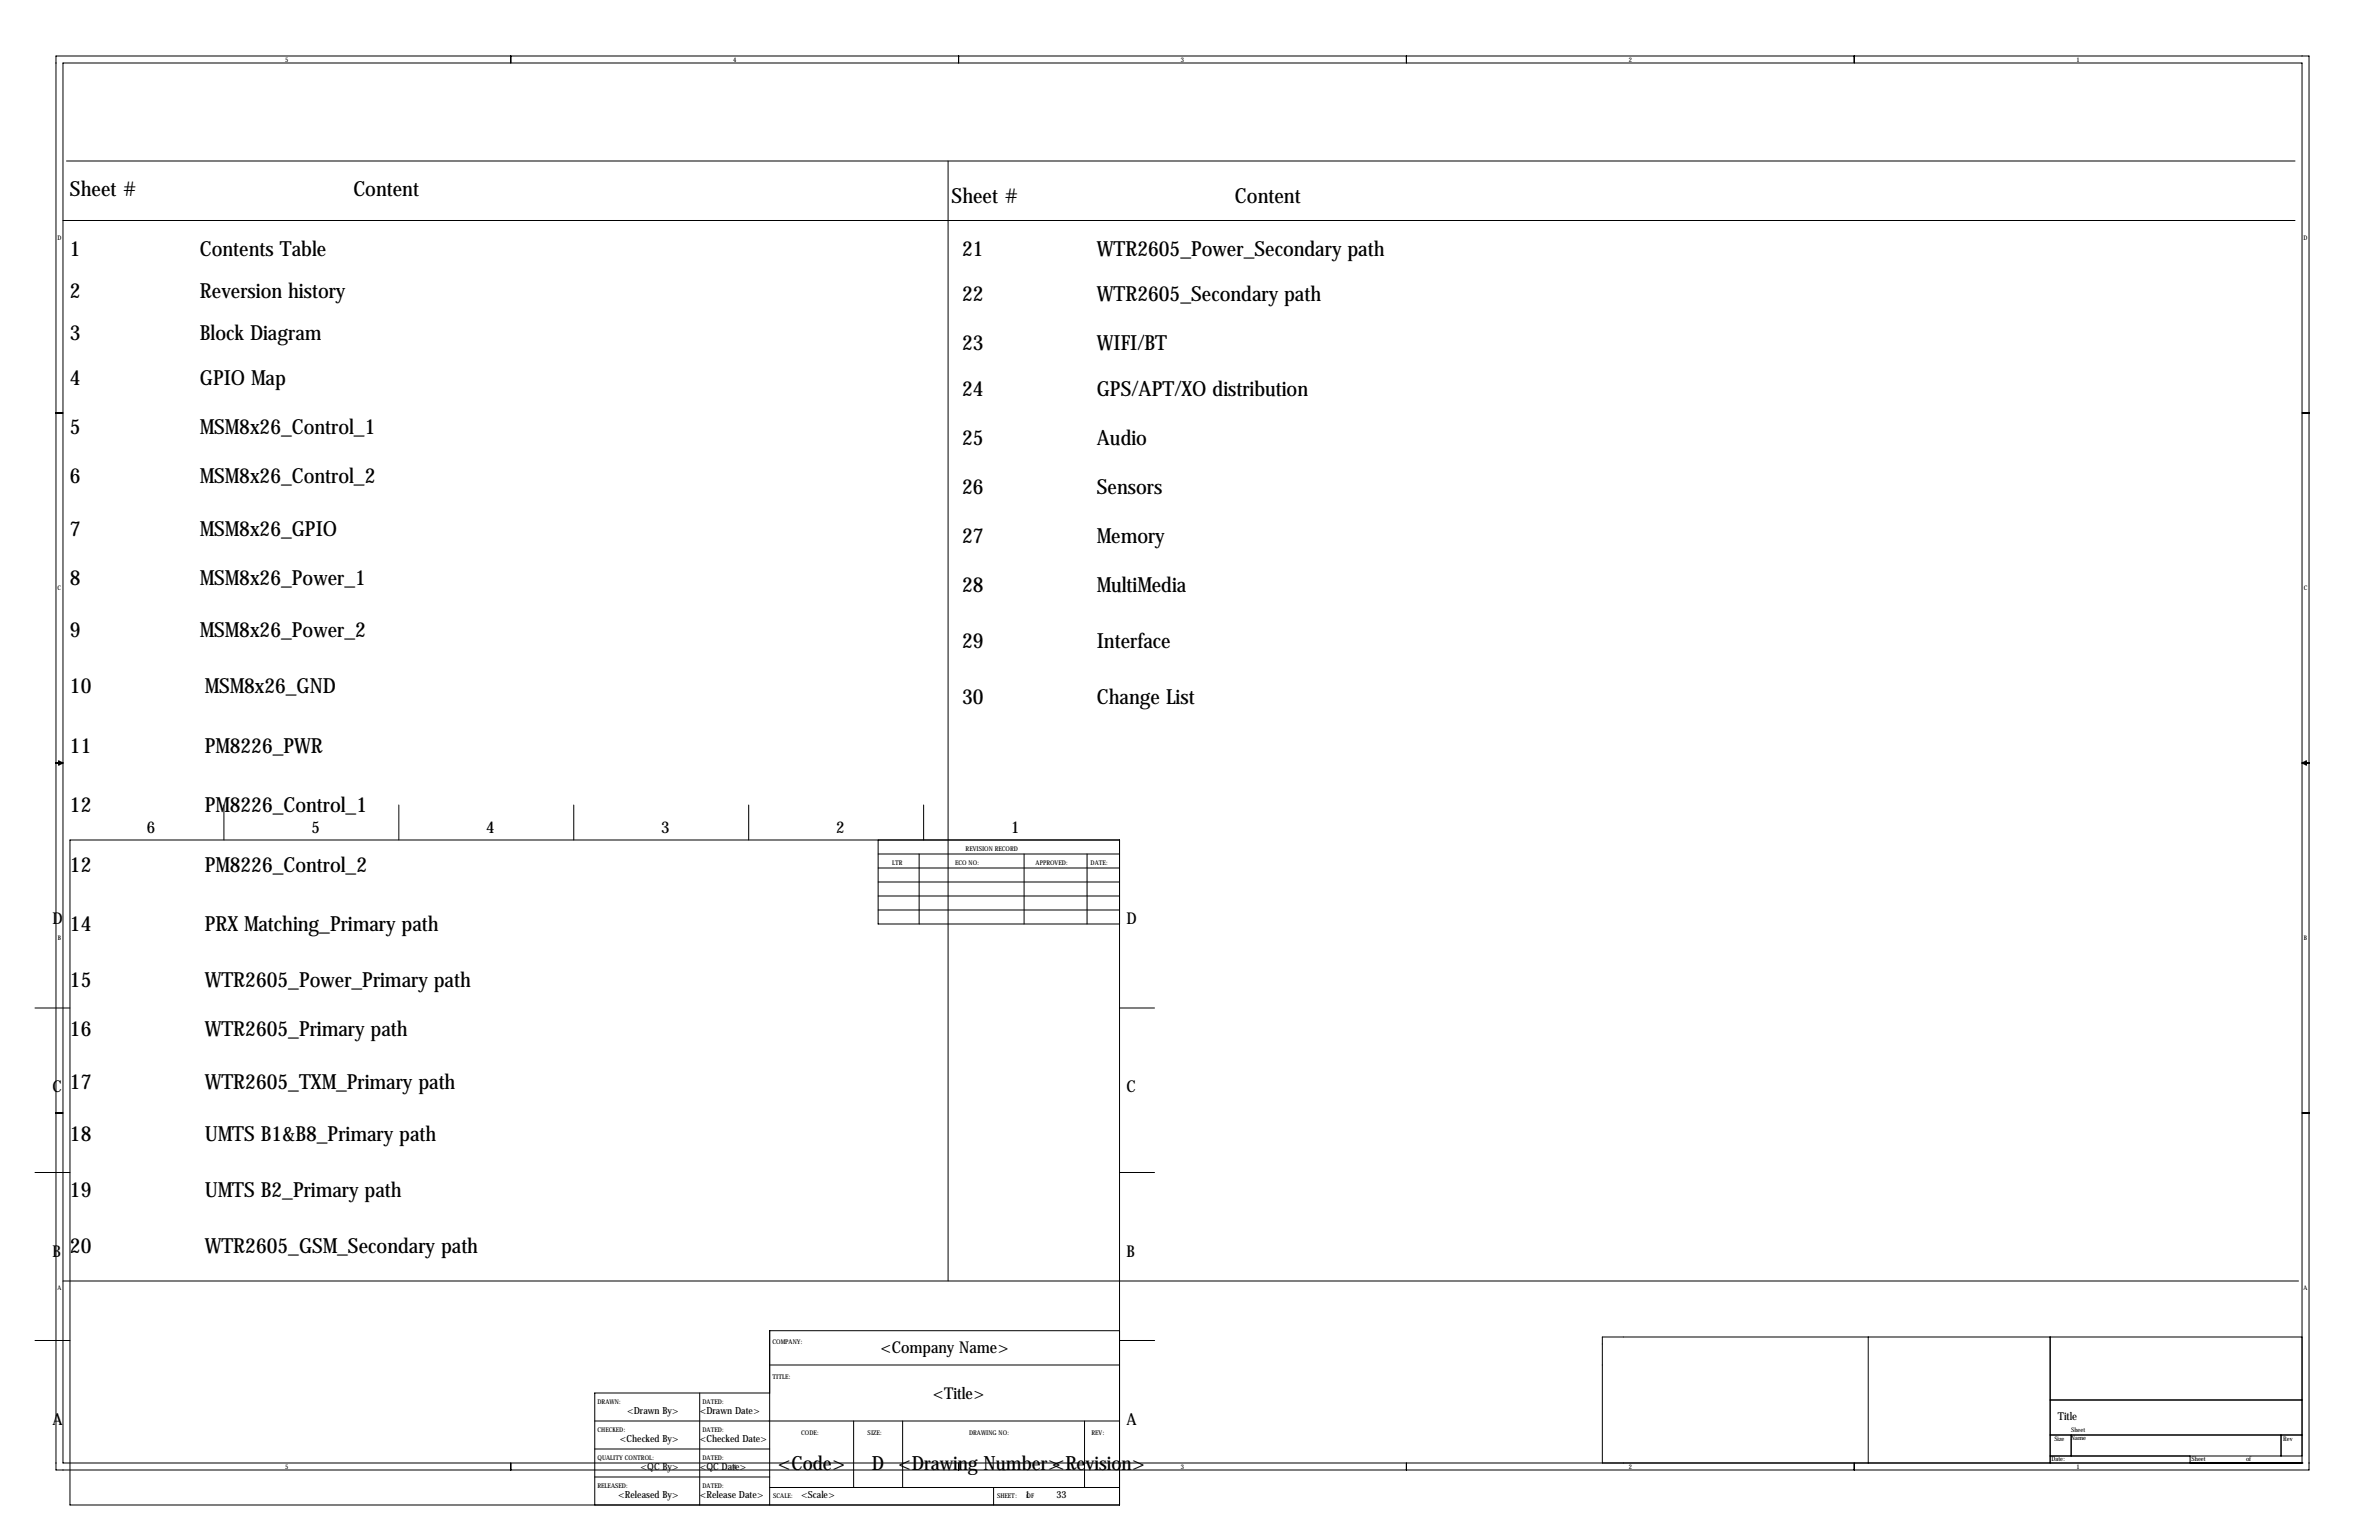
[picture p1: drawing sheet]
<svg xmlns="http://www.w3.org/2000/svg" width="864mm" height="559mm" viewBox="0 0 864 559" stroke-linecap="round" stroke-linejoin="round" font-family="sans-serif">
<defs><g id="words">
<g font-size="7.6">
<text x="25.4" y="71.1">Sheet #</text>
<text x="128.3" y="71.1">Content</text>
<text x="345.4" y="73.7">Sheet #</text>
<text x="448.3" y="73.7">Content</text>
<text x="25.4" y="92.7">1</text>
<text x="72.6" y="92.7">Contents Table</text>
<text x="349.2" y="92.7">21</text>
<text x="398.1" y="92.7">WTR2605_Power_Secondary path</text>
<text x="25.4" y="107.9">2</text>
<text x="72.6" y="107.9">Reversion history</text>
<text x="349.2" y="109.2">22</text>
<text x="398.1" y="109.2">WTR2605_Secondary path</text>
<text x="25.4" y="123.2">3</text>
<text x="72.6" y="123.2">Block Diagram</text>
<text x="349.2" y="127">23</text>
<text x="398.1" y="127">WIFI/BT</text>
<text x="25.4" y="139.7">4</text>
<text x="72.6" y="139.7">GPIO Map</text>
<text x="349.2" y="143.5">24</text>
<text x="398.1" y="143.5">GPS/APT/XO distribution</text>
<text x="25.4" y="157.5">5</text>
<text x="72.6" y="157.5">MSM8x26_Control_1</text>
<text x="349.2" y="161.3">25</text>
<text x="398.1" y="161.3">Audio</text>
<text x="25.4" y="175.3">6</text>
<text x="72.6" y="175.3">MSM8x26_Control_2</text>
<text x="349.2" y="179.1">26</text>
<text x="398.1" y="179.1">Sensors</text>
<text x="25.4" y="194.3">7</text>
<text x="72.6" y="194.3">MSM8x26_GPIO</text>
<text x="349.2" y="196.8">27</text>
<text x="398.1" y="196.8">Memory</text>
<text x="25.4" y="212.1">8</text>
<text x="72.6" y="212.1">MSM8x26_Power_1</text>
<text x="349.2" y="214.6">28</text>
<text x="398.1" y="214.6">MultiMedia</text>
<text x="25.4" y="231.1">9</text>
<text x="72.6" y="231.1">MSM8x26_Power_2</text>
<text x="349.2" y="235">29</text>
<text x="398.1" y="235">Interface</text>
<text x="25.4" y="251.5">10</text>
<text x="74.3" y="251.5">MSM8x26_GND</text>
<text x="349.2" y="255.3">30</text>
<text x="398.1" y="255.3">Change List</text>
<text x="25.4" y="273.1">11</text>
<text x="74.3" y="273.1">PM8226_PWR</text>
<text x="25.4" y="294.6">12</text>
<text x="74.3" y="294.6">PM8226_Control_1</text>
<text x="25.4" y="316.2">12</text>
<text x="74.3" y="316.2">PM8226_Control_2</text>
<text x="25.4" y="337.8">14</text>
<text x="74.3" y="337.8">PRX Matching_Primary path</text>
<text x="25.4" y="358.1">15</text>
<text x="74.3" y="358.1">WTR2605_Power_Primary path</text>
<text x="25.4" y="375.9">16</text>
<text x="74.3" y="375.9">WTR2605_Primary path</text>
<text x="25.4" y="395">17</text>
<text x="74.3" y="395">WTR2605_TXM_Primary path</text>
<text x="25.4" y="414">18</text>
<text x="74.3" y="414">UMTS B1&amp;B8_Primary path</text>
<text x="25.4" y="434.3">19</text>
<text x="74.3" y="434.3">UMTS B2_Primary path</text>
<text x="25.4" y="454.7">20</text>
<text x="74.3" y="454.7">WTR2605_GSM_Secondary path</text>
</g>
<g font-size="7.1">
<text x="282.4" y="533.4">&lt;Code&gt;</text>
<text x="316.5" y="533.4">D &lt;Drawing Number&gt;</text>
<text x="381.9" y="533.4">&lt;Revision&gt;</text>
</g>
<g font-size="5.9">
<text x="53.3" y="302.3">6</text>
<text x="113" y="302.3">5</text>
<text x="176.5" y="302.3">4</text>
<text x="240" y="302.3">3</text>
<text x="303.5" y="302.3">2</text>
<text x="367" y="302.3">1</text>
<text x="19" y="335.3">D</text>
<text x="408.9" y="335.3">D</text>
<text x="19" y="396.2">C</text>
<text x="408.9" y="396.2">C</text>
<text x="19" y="455.9">B</text>
<text x="408.9" y="455.9">B</text>
<text x="319.6" y="491">&lt;Company Name&gt;</text>
<text x="338.6" y="507.5">&lt;Title&gt;</text>
<text x="19" y="516.9">A</text>
<text x="408.9" y="516.9">A</text>
</g>
<text font-size="4" x="747" y="515.1">Title</text>
<g font-size="3.6">
<text x="227.6" y="513.1">&lt;Drawn By&gt;</text>
<text x="254" y="513.1">&lt;Drawn Date&gt;</text>
<text x="225" y="523.2">&lt;Checked By&gt;</text>
<text x="254" y="523.2">&lt;Checked Date&gt;</text>
<text x="232.5" y="533.4">&lt;QC By&gt;</text>
<text x="254" y="533.4">&lt;QC Date&gt;</text>
<text x="224.4" y="543.5">&lt;Released By&gt;</text>
<text x="254" y="543.5">&lt;Release Date&gt;</text>
<text x="290.8" y="543.5">&lt;Scale&gt;</text>
<text x="372.1" y="543.5">1</text>
<text x="383.5" y="543.5">33</text>
</g>
<g font-size="2.4">
<text x="350.5" y="308.6">REVISION RECORD</text>
<text x="323.8" y="313.7">LTR</text>
<text x="346.7" y="313.7">ECO NO:</text>
<text x="375.9" y="313.7">APPROVED:</text>
<text x="395.9" y="313.7">DATE:</text>
<text x="280.4" y="487.7">COMPANY:</text>
<text x="280.4" y="500.4">TITLE:</text>
<text x="216.9" y="509.3">DRAWN:</text>
<text x="255" y="509.3">DATED:</text>
<text x="216.9" y="519.4">CHECKED:</text>
<text x="255" y="519.4">DATED:</text>
<text x="290.8" y="520.7">CODE:</text>
<text x="315" y="520.7">SIZE:</text>
<text x="351.8" y="520.7">DRAWING NO:</text>
<text x="396.2" y="520.7">REV:</text>
<text x="216.9" y="529.6">QUALITY CONTROL:</text>
<text x="255" y="529.6">DATED:</text>
<text x="216.9" y="539.8">RELEASED:</text>
<text x="255" y="539.8">DATED:</text>
<text x="280.7" y="543.6">SCALE:</text>
<text x="361.9" y="543.6">SHEET:</text>
<text x="372.7" y="543.6">OF</text>
</g>
<g font-size="2.3">
<text x="103.5" y="22.4">5</text>
<text x="266.1" y="22.4">4</text>
<text x="428.7" y="22.4">3</text>
<text x="591.2" y="22.4">2</text>
<text x="753.8" y="22.4">1</text>
<text x="20.9" y="87.2">D</text>
<text x="836.2" y="87.2">D</text>
<text x="20.9" y="214.2">C</text>
<text x="836.3" y="214.2">C</text>
<text x="21" y="341.2">B</text>
<text x="836.3" y="341.2">B</text>
<text x="20.9" y="468.2">A</text>
<text x="836.2" y="468.2">A</text>
<text x="751.8" y="519.6">Sheet</text>
<text x="745.7" y="522.7">Size</text>
<text x="751.8" y="522.5">Name</text>
<text x="828.8" y="523">Rev</text>
<text x="103.5" y="532.9">5</text>
<text x="266.1" y="532.9">4</text>
<text x="428.7" y="532.9">3</text>
<text x="591.2" y="532.9">2</text>
<text x="744.7" y="530.1">Date:</text>
<text x="753.8" y="532.9">1</text>
<text x="795.5" y="530.1">Sheet</text>
<text x="815.3" y="530.1">of</text>
</g>
</g></defs>
<g fill="none" stroke="#000" stroke-width=".36">
<path d="M20.3 20.3h817.9v513.1h-817.9zM22.9 22.9h812.8v508h-812.8zM185.4 20.3v2.6M348 20.3v2.6M510.5 20.3v2.6M673.1 20.3v2.6M24.1 58.4h809M344.2 58.4v406.4M22.9 80h810.2M20.3 149.9h2.6M835.7 149.9h2.5M20.3 276.9h2.6"/>
<path d="M21.3 276.1l1.6 .8-1.6 .7zM835.7 276.9h2.5M835.7 276.9l1.5-.8v1.5zM81.3 292.1v12.7M144.8 292.1v12.7M208.3 292.1v12.7M271.8 292.1v12.7M335.3 292.1v12.7M25.4 304.8h381v241.3h-381zM318.8 309.9h87.6M318.8 315h87.6M318.8 304.8v30.5h87.6"/>
<path d="M333.7 309.9v25.4M371.8 309.9v25.4M394.6 309.9v25.4M318.8 325.1h87.6M318.8 330.2h87.6M318.8 320h87.6M12.7 365.8h12.7M406.4 365.8h12.7M20.3 403.9h2.6M835.7 403.9h2.5M12.7 425.4h12.7M406.4 425.4h12.7"/>
<path d="M22.9 464.8h811.5M12.7 486.4h12.7M279.4 495.3h127M406.4 482.9h-127v63.2M406.5 486.4h12.7M678.2 485.1v45.8M744.2 485.1v45.8M835.7 485.1h-254v45.8M215.9 515.6h190.5M254 505.5v40.6M279.4 505.5h-63.5v40.6M309.9 515.6v24.2"/>
<path d="M327.7 515.6v24.2M393.7 515.6v24.2M744.2 508h91.5M185.4 530.9v2.5M215.9 525.8h63.5M215.9 535.9h63.5M279.4 539.8h127M348 530.9v2.5M360.7 539.8v6.3M510.5 530.9v2.5M673.1 530.9v2.5M744.2 520.7h91.5"/>
<path d="M744.2 528.3h91.5M751.8 520.7v7.6M795 530.9h.1M795 528.3v2.6M828 520.7v7.6M835.7 530.9h.1"/>
</g>
<use href="#words"/>
</svg>
